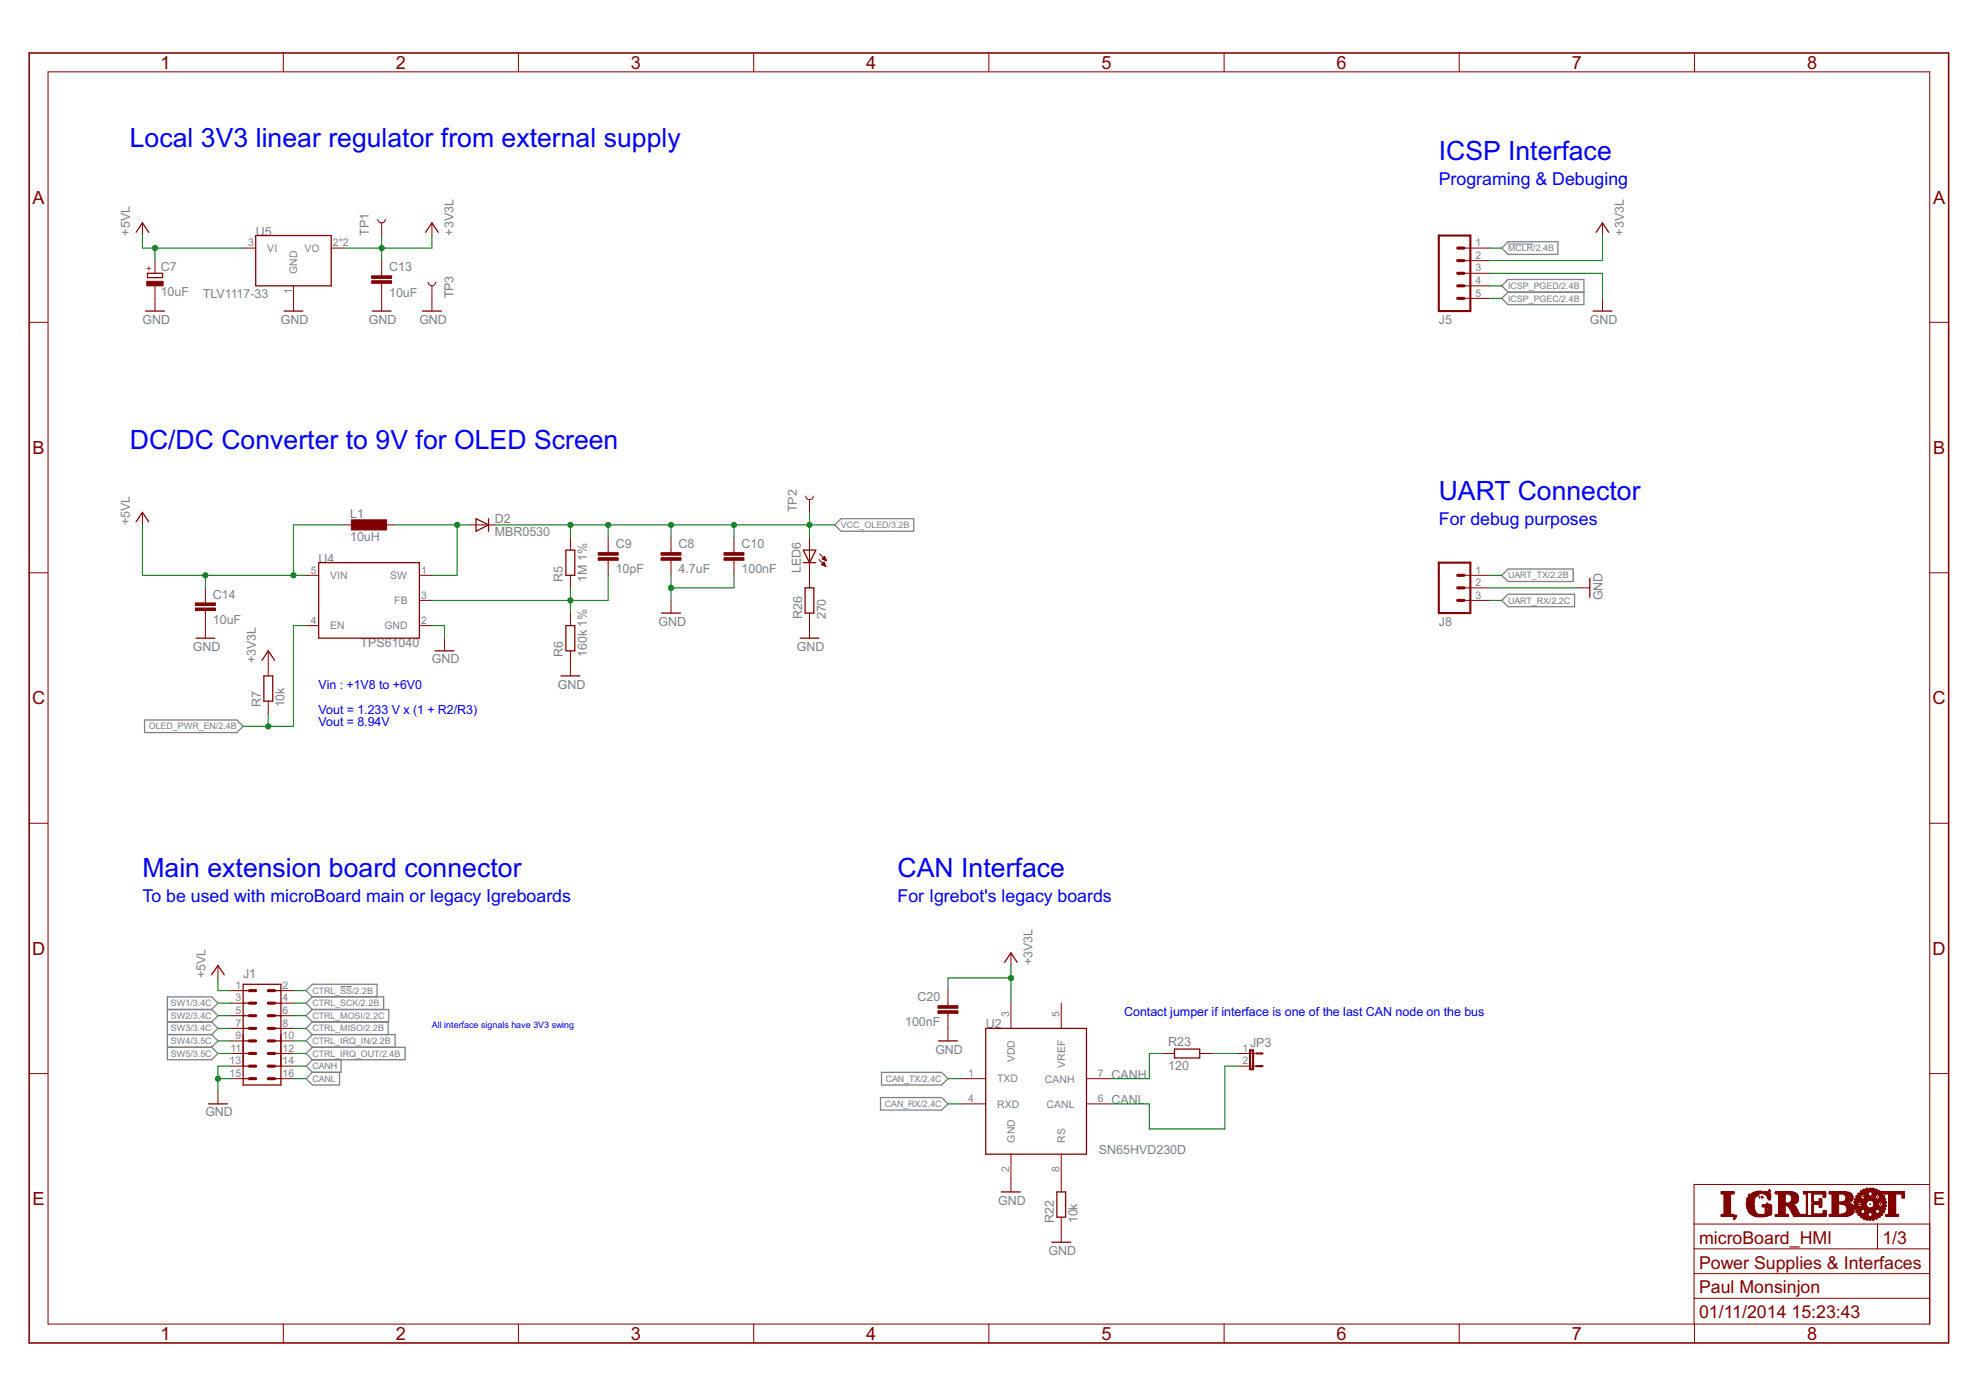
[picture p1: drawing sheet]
<svg xmlns="http://www.w3.org/2000/svg" width="297mm" height="210mm" viewBox="0 0 297 210" stroke-linecap="round" stroke-linejoin="round" font-family="sans-serif">
<defs><g id="words">
<g font-size="4.5" fill="#00f">
<text x="19.5" y="22.1">Local 3V3 linear regulator from external supply</text>
<text x="216.2" y="24">ICSP Interface</text>
<text x="19.5" y="67.5">DC/DC Converter to 9V for OLED Screen</text>
<text x="216.2" y="75.1">UART Connector</text>
<text x="21.4" y="131.8">Main extension board connector</text>
<text x="134.9" y="131.8">CAN Interface</text>
</g>
<g font-size="3" fill="#800000">
<text x="24.1" y="10.4">1</text>
<text x="59.5" y="10.4">2</text>
<text x="94.8" y="10.4">3</text>
<text x="130.1" y="10.4">4</text>
<text x="165.5" y="10.4">5</text>
<text x="200.8" y="10.4">6</text>
<text x="236.2" y="10.4">7</text>
<text x="271.5" y="10.4">8</text>
<text x="4.9" y="30.6">A</text>
<text x="290.4" y="30.6">A</text>
<text x="4.9" y="68.2">B</text>
<text x="290.4" y="68.2">B</text>
<text x="4.8" y="105.8">C</text>
<text x="290.4" y="105.8">C</text>
<text x="4.8" y="143.5">D</text>
<text x="290.4" y="143.5">D</text>
<text x="4.9" y="181.1">E</text>
<text x="290.4" y="181.1">E</text>
<text x="255.3" y="186.9">microBoard_HMI</text>
<text x="255.3" y="190.6">Power Supplies &amp; Interfaces</text>
<text x="282.8" y="186.9">1/3</text>
<text x="255.3" y="194.3">Paul Monsinjon</text>
<text x="24.1" y="201.3">1</text>
<text x="59.5" y="201.3">2</text>
<text x="94.8" y="201.3">3</text>
<text x="130.1" y="201.3">4</text>
<text x="165.5" y="201.3">5</text>
<text x="200.8" y="201.3">6</text>
<text x="236.2" y="201.3">7</text>
<text x="255.3" y="198.1">01/11/2014</text>
<text x="269.2" y="198.1">15:23:43</text>
<text x="271.5" y="201.3">8</text>
</g>
<g font-size="3" fill="#00f">
<text x="216.2" y="27.8">Programing &amp; Debuging</text>
<text x="216.2" y="78.9">For debug purposes</text>
<text x="21.4" y="135.6">To be used with microBoard main or legacy Igreboards</text>
<text x="134.9" y="135.6">For Igrebot's legacy boards</text>
</g>
<g font-size="2.1" fill="#808080">
<text x="19.5" y="35.4" transform="rotate(-90 19.5 35.4)">+5VL</text>
<text x="38.4" y="35.4">U5</text>
<text x="55.4" y="35.4" transform="rotate(-90 55.4 35.4)">TP1</text>
<text x="68.1" y="35.4" transform="rotate(-90 68.1 35.4)">+3V3L</text>
<text x="244" y="35.4" transform="rotate(-90 244 35.4)">+3V3L</text>
<text x="24.1" y="40.7">C7</text>
<text x="58.5" y="40.8">C13</text>
<text x="24.1" y="44.5">10uF</text>
<text x="30.5" y="44.8">TLV1117-33</text>
<text x="58.5" y="44.6">10uF</text>
<text x="68.1" y="44.8" transform="rotate(-90 68.1 44.8)">TP3</text>
<text x="21.4" y="48.6">GND</text>
<text x="42.2" y="48.6">GND</text>
<text x="55.4" y="48.6">GND</text>
<text x="63" y="48.6">GND</text>
<text x="216.2" y="48.6">J5</text>
<text x="238.9" y="48.6">GND</text>
<text x="52.6" y="77.8">L1</text>
<text x="119.7" y="77" transform="rotate(-90 119.7 77)">TP2</text>
<text x="19.5" y="78.9" transform="rotate(-90 19.5 78.9)">+5VL</text>
<text x="52.6" y="81.3">10uH</text>
<text x="74.4" y="80.6">MBR0530</text>
<text x="74.4" y="78.5">D2</text>
<text x="92.5" y="82.4">C9</text>
<text x="102" y="82.4">C8</text>
<text x="111.4" y="82.4">C10</text>
<text x="32" y="89.9">C14</text>
<text x="47.9" y="84.5">U4</text>
<text x="84.6" y="87.4" transform="rotate(-90 84.6 87.4)">R5</text>
<text x="88.2" y="87.4" transform="rotate(-90 88.2 87.4)">1M 1%</text>
<text x="92.5" y="86.2">10pF</text>
<text x="102" y="86.2">4.7uF</text>
<text x="111.4" y="86.2">100nF</text>
<text x="120.3" y="86.1" transform="rotate(-90 120.3 86.1)">LED6</text>
<text x="32" y="93.7">10uF</text>
<text x="98.9" y="94">GND</text>
<text x="120.5" y="93.1" transform="rotate(-90 120.5 93.1)">R26</text>
<text x="124.1" y="93.1" transform="rotate(-90 124.1 93.1)">270</text>
<text x="216.2" y="94">J8</text>
<text x="240.8" y="90.2" transform="rotate(-90 240.8 90.2)">GND</text>
<text x="29" y="97.8">GND</text>
<text x="38.4" y="99.7" transform="rotate(-90 38.4 99.7)">+3V3L</text>
<text x="54.2" y="97.2">TPS61040</text>
<text x="64.9" y="99.7">GND</text>
<text x="84.6" y="98.7" transform="rotate(-90 84.6 98.7)">R6</text>
<text x="88.2" y="98.7" transform="rotate(-90 88.2 98.7)">160k 1%</text>
<text x="119.7" y="97.8">GND</text>
<text x="39.2" y="106.3" transform="rotate(-90 39.2 106.3)">R7</text>
<text x="42.8" y="106.3" transform="rotate(-90 42.8 106.3)">10k</text>
<text x="83.8" y="103.5">GND</text>
<text x="30.9" y="146.9" transform="rotate(-90 30.9 146.9)">+5VL</text>
<text x="36.5" y="146.9">J1</text>
<text x="155.1" y="145.1" transform="rotate(-90 155.1 145.1)">+3V3L</text>
<text x="136" y="154.2">100nF</text>
<text x="137.9" y="150.4">C20</text>
<text x="148.1" y="154.5">U2</text>
<text x="140.5" y="158.3">GND</text>
<text x="175.5" y="160.7">120</text>
<text x="175.5" y="157.2">R23</text>
<text x="187.8" y="157.3">JP3</text>
<text x="30.9" y="167.7">GND</text>
<text x="167" y="162.1">CANH</text>
<text x="167" y="165.9">CANL</text>
<text x="165.1" y="173.4">SN65HVD230D</text>
<text x="150" y="181">GND</text>
<text x="158.3" y="183.8" transform="rotate(-90 158.3 183.8)">R22</text>
<text x="161.9" y="183.8" transform="rotate(-90 161.9 183.8)">10k</text>
<text x="157.6" y="188.5">GND</text>
</g>
<g font-size="2.1" fill="#00f">
<text x="47.9" y="103.5">Vin : +1V8 to +6V0</text>
<text x="47.9" y="107.2">Vout = 1.233 V x (1 + R2/R3)</text>
<text x="47.9" y="109.1">Vout = 8.94V</text>
<text x="168.9" y="152.6">Contact jumper if interface is one of the last CAN node on the bus</text>
</g>
<g font-size="1.8" fill="#808080">
<text x="37.3" y="37">3</text>
<text x="40.2" y="37.8">VI</text>
<text x="44.7" y="41.2" transform="rotate(-90 44.7 41.2)">GND</text>
<text x="45.7" y="37.9">VO</text>
<text x="50" y="37">2*2</text>
<text x="221.7" y="37">1</text>
<text x="221.7" y="38.9">2</text>
<text x="221.7" y="40.8">3</text>
<text x="43.8" y="44.1" transform="rotate(-90 43.8 44.1)">1</text>
<text x="221.7" y="42.7">4</text>
<text x="221.7" y="44.6">5</text>
<text x="46.7" y="86.2">5</text>
<text x="49.6" y="87">VIN</text>
<text x="58.6" y="87">SW</text>
<text x="63.3" y="86.2">1</text>
<text x="63.3" y="90">3</text>
<text x="221.7" y="86.2">1</text>
<text x="221.7" y="88.1">2</text>
<text x="221.7" y="90">3</text>
<text x="46.7" y="93.7">4</text>
<text x="49.6" y="94.6">EN</text>
<text x="57.8" y="94.6">GND</text>
<text x="59.2" y="90.8">FB</text>
<text x="63.3" y="93.7">2</text>
<text x="35.4" y="148.6">1</text>
<text x="42.5" y="148.6">2</text>
<text x="35.4" y="150.5">3</text>
<text x="35.4" y="152.4">5</text>
<text x="35.4" y="154.2">7</text>
<text x="42.5" y="150.5">4</text>
<text x="42.5" y="152.4">6</text>
<text x="42.5" y="154.2">8</text>
<text x="151.6" y="152.8" transform="rotate(-90 151.6 152.8)">3</text>
<text x="159.2" y="152.8" transform="rotate(-90 159.2 152.8)">5</text>
<text x="34.5" y="159.9">13</text>
<text x="34.5" y="161.8">15</text>
<text x="34.6" y="158">11</text>
<text x="35.4" y="156.1">9</text>
<text x="42.5" y="156.1">10</text>
<text x="42.5" y="158">12</text>
<text x="42.5" y="159.9">14</text>
<text x="42.5" y="161.8">16</text>
<text x="145.5" y="161.8">1</text>
<text x="152.5" y="159.6" transform="rotate(-90 152.5 159.6)">VDD</text>
<text x="160" y="160.5" transform="rotate(-90 160 160.5)">VREF</text>
<text x="165" y="161.8">7</text>
<text x="186.7" y="158">1</text>
<text x="186.7" y="159.9">2</text>
<text x="145.5" y="165.6">4</text>
<text x="149.8" y="162.6">TXD</text>
<text x="149.8" y="166.4">RXD</text>
<text x="157" y="162.6">CANH</text>
<text x="157.3" y="166.4">CANL</text>
<text x="165" y="165.6">6</text>
<text x="152.5" y="171.7" transform="rotate(-90 152.5 171.7)">GND</text>
<text x="160" y="171.7" transform="rotate(-90 160 171.7)">RS</text>
<text x="151.6" y="176" transform="rotate(-90 151.6 176)">2</text>
<text x="159.2" y="176" transform="rotate(-90 159.2 176)">8</text>
</g>
<text font-size="1.5" fill="#800000" x="22.9" y="40.8" transform="rotate(-90 22.9 40.8)">+</text>
<g font-size="1.5" fill="#808080">
<text x="226.6" y="37.7">MCLR/2.4B</text>
<text x="226.6" y="45.3">ICSP_PGEC/2.4B</text>
<text x="226.6" y="43.4">ICSP_PGED/2.4B</text>
<text x="126.4" y="79.3">VCC_OLED/3.2B</text>
<text x="226.6" y="86.9">UART_TX/2.2B</text>
<text x="226.6" y="90.7">UART_RX/2.2C</text>
<text x="22.4" y="109.6">OLED_PWR_EN/2.4B</text>
<text x="46.9" y="149.3">CTRL_SS/2.2B</text>
<text x="25.7" y="151.2">SW1/3.4C</text>
<text x="25.7" y="153.1">SW2/3.4C</text>
<text x="25.7" y="155">SW3/3.4C</text>
<text x="46.9" y="151.2">CTRL_SCK/2.2B</text>
<text x="46.9" y="153.1">CTRL_MOSI/2.2C</text>
<text x="46.9" y="155">CTRL_MISO/2.2B</text>
<text x="25.7" y="156.9">SW4/3.5C</text>
<text x="25.7" y="158.8">SW5/3.5C</text>
<text x="46.9" y="156.9">CTRL_IRQ_IN/2.2B</text>
<text x="46.9" y="158.8">CTRL_IRQ_OUT/2.4B</text>
<text x="46.9" y="160.7">CANH</text>
<text x="46.9" y="162.5">CANL</text>
<text x="132.9" y="166.3">CAN_RX/2.4C</text>
<text x="133.1" y="162.6">CAN_TX/2.4C</text>
</g>
<text font-size="1.5" fill="#00f" x="64.9" y="154.5">All interface signals have 3V3 swing</text>
</g></defs>
<g fill="none" stroke="#808080" stroke-width=".19">
<path d="M225.6 37.3l1-1h7.5v1.9h-7.5zM225.6 42.9l1-.9h11.4v3.8h-11.4l-1-1 1-.9zM226.6 43.9h11.4M125.4 78.9l1-1h10.9v1.9h-10.9zM225.6 86.4l1-.9h9.8v1.9h-9.8zM225.6 90.2l1-.9h10v1.9h-10zM21.7 108.2h13.9l.9 .9-.9 1h-13.9zM25.1 151.7h6.7M25.1 153.6h6.7M25.1 155.4h6.7M25.1 157.4h6.7M31.8 151.7l.9-1-.9-.9h-6.7v9.4h6.7l.9-.9-.9-.9"/>
<path d="M31.8 151.7l.9 .9-.9 1M31.8 153.6l.9 .9-.9 .9M31.8 155.4l.9 1-.9 1M46.9 149.8l-.9-1 .9-.9h9.8v1.9M46.9 149.8h10.7v1.9M46.9 149.8l-.9 .9 .9 1M46.9 151.7h11.5v1.9h-11.5M46.9 151.7l-.9 .9 .9 1M46.9 153.6l-.9 .9 .9 .9M46.9 155.4h12.5v2M46.9 155.4l-.9 1 .9 1M46.9 157.4h14v1.8h-14"/>
<path d="M46.9 157.4l-.9 .9 .9 .9M46.9 159.2l-.9 1 .9 .9M51.2 159.2v1.9h-4.3M58.3 153.6v1.8M46.9 161.1l-.9 1 .9 .9h4.1v-1.9M132.3 164.9h9.2l.9 1-.9 .9h-9.2zM132.4 161.1h9.1l.9 1-.9 .9h-9.1z"/>
</g>
<path d="M226.6 36.7h3.8M51.1 148.2h1.8" fill="none" stroke="#808080" stroke-width=".15"/>
<path d="M4.4 8h288.4v193.8h-288.4z" fill="none" stroke="#800000" stroke-width=".23"/>
<g fill="none" stroke="#800000" stroke-width=".15">
<path d="M7.2 10.8h282.7v188.1h-282.7zM42.6 8v2.8M77.9 8v2.8M113.2 8v2.8M148.6 8v2.8M183.9 8v2.8M219.2 8v2.8M254.6 8v2.8M21.4 33.5v1.9M23.3 39.2v1.9M36.5 37.3h1.9M49.8 37.3h1.9"/>
<path d="M56.8 32.9a.56 .56 0 0 0 .5 .6 .56 .56 0 0 0 .6-.6M57.3 33.5v1.9M57.3 39.2v2.2M64.9 33.5v1.9M220 37.3h3.8M220 39.2h3.8M240.8 33.5v1.9M4.4 48.4h2.8M23.3 42.9v3.8M44.1 42.9v3.8M57.3 42.6v4.1M64.3 42.4a.57 .57 0 0 0 .6 .6 .57 .57 0 0 0 .6-.6"/>
<path d="M64.9 42.9v3.8M220 41.1h3.8M220 42.9h3.8M220 44.8h3.8M240.8 44.8v1.9M289.9 48.4h2.9M21.4 77v1.9M51.7 78.9h1.9M57.3 78.9h1.9M70.6 78.9h3.8M121.1 74.5a.57 .57 0 0 0 .5 .6 .57 .57 0 0 0 .6-.6M121.6 75.1v1.9"/>
<path d="M4.4 86.1h2.8M30.9 88.3v2.3M30.9 91.7v4.2M40.3 97.8v3.8M46 86.4h1.9M46 94h1.9M63 86.4h1.9M63 94h1.9M63 90.2h1.9M66.8 95.9v1.9M85.7 80.8v1.9M85.7 86.4v1.9"/>
<path d="M85.7 92.1v1.9M85.7 97.8v3.8M91.4 80.8v2.2M91.4 84.2v2.2M100.8 80.8v2.2M100.8 84.2v2.2M100.8 90.2v1.9M110.3 80.8v2.2M110.3 84.2v2.2M121.6 80.8v7.5M121.6 92.1v3.8M123 84.1l1.1 1"/>
<path d="M123.1 83.2l1.1 1.1M123.5 84.8h.5M123.5 84.9h.5M123.5 84h.6M123.5 84.7h.4M123.6 83.9h.4M123.6 84.6h.3M123.7 84.1h.4M123.7 83.8h.3M123.7 84.9h.3M123.7 84.5h.1M123.8 83.7h.2"/>
<path d="M123.8 84.5l.3 .6M123.8 84.5l-.4 .3 .7 .3M123.8 84.5h.1M123.9 84.1h.2M123.9 83.6h.1M123.9 83.6l.3 .7M123.9 83.6l-.4 .4 .7 .3M123.9 85h.2M124.1 84.2h.1M124.1 85.1h.1M220 86.4h3.8M220 90.2h3.8"/>
<path d="M220 88.3h3.8M237 88.3h1.9M289.9 86.1h2.9M40.3 105.3v1.9M4.4 123.7h2.8M289.9 123.7h2.9M32.7 145.1v1.8M34.6 158.3h1.9M34.6 148.8h1.9M34.6 150.7h1.9M34.6 152.6h1.9M34.6 154.5h1.9"/>
<path d="M34.6 156.4h1.9M42.2 158.3h1.9M42.2 148.8h1.9M42.2 150.7h1.9M42.2 152.6h1.9M42.2 154.5h1.9M42.2 156.4h1.9M142.4 148.8v2.3M142.4 152.2v4.2M151.9 143.2v1.9M151.9 150.7v3.8M159.4 150.7v3.8"/>
<path d="M174.6 158.3h1.9M180.3 158.3h1.8M185.9 158.3h2.9M4.4 161.3h2.8M32.7 164v1.9M34.6 162.1h1.9M34.6 160.2h1.9M42.2 162.1h1.9M42.2 160.2h1.9M144.3 162.1h3.8M144.3 165.9h3.8M151.9 173.4v5.7"/>
<path d="M159.4 173.4v5.7M163.2 162.1h3.8M163.2 165.9h3.8M185.9 160.2h2.9M289.9 178h-35.4v20.9M289.9 161.3h2.9M42.6 198.9v2.9M77.9 198.9v2.9M113.2 198.9v2.9M148.6 198.9v2.9M159.4 182.9v3.7M183.9 198.9v2.9"/>
<path d="M219.2 198.9v2.9M254.5 183.9h35.4M254.5 195.1h35.4M254.5 191.4h35.4M254.5 187.6h35.4M254.6 198.9v2.9M282.1 183.9v3.7"/>
</g>
<g fill="#800000" stroke="#800000" stroke-width=".15">
<path d="M280.5 183.3l.1 .1z"/>
<path d="M280.9 183.3h.2v.1h-.2z"/>
<path d="M281.4 183.3h.1v.1h-.1z"/>
<path d="M280.3 183.2h.3v.1h-.3z"/>
<path d="M280.9 183.2h.3v.1h-.3z"/>
<path d="M281.4 183.2h.2v.1h-.2z"/>
<path d="M260.5 183.1h.2v.1h-.2z"/>
<path d="M280 183.1l.1 .1z"/>
<path d="M280.3 183.1h.4v.1h-.4z"/>
<path d="M280.8 183.1h.4v.1h-.4z"/>
<path d="M281.3 183.1h.3v.1h-.3z"/>
<path d="M281.9 183.1l.1 .1z"/>
<path d="M260.5 183h.3v.1h-.3z"/>
<path d="M279.9 183h.3v.1h-.3z"/>
<path d="M280.3 183h1.3v.1h-1.3z"/>
<path d="M281.8 183h.2v.1h-.2z"/>
<path d="M279.9 183h2.1v.1h-2.1z"/>
<path d="M260.5 182.9h.3v.1h-.3z"/>
<path d="M279.6 182.9l.1 .1z"/>
<path d="M279.9 182.9h2.1v.1h-2.1z"/>
<path d="M260.5 182.8h.3v.1h-.3z"/>
<path d="M279.5 182.8h.2v.1h-.2z"/>
<path d="M279.9 182.8h2.1v.1h-2.1z"/>
<path d="M282.2 182.8h.3v.1h-.3z"/>
<path d="M260.5 182.8h.4h-.4z"/>
<path d="M263.9 182.8h1.3h-1.3z"/>
<path d="M279.5 182.8h3h-3z"/>
<path d="M258.6 182.7h2.3v.1h-2.3z"/>
<path d="M263.6 182.7h1.9v.1h-1.9z"/>
<path d="M266.7 182.7h2v.1h-2z"/>
<path d="M269.5 182.7h1.3v.1h-1.3z"/>
<path d="M271 182.7h3.4v.1h-3.4z"/>
<path d="M274.8 182.7h2.9v.1h-2.9z"/>
<path d="M279.5 182.7h1.3v.1h-1.3z"/>
<path d="M281.2 182.7h1.3v.1h-1.3z"/>
<path d="M283.3 182.7h2v.1h-2z"/>
<path d="M258.6 182.6h2.3v.1h-2.3z"/>
<path d="M263.4 182.6h.8v.1h-.8z"/>
<path d="M264.3 182.6h1.4v.1h-1.4z"/>
<path d="M266.7 182.6h2v.1h-2z"/>
<path d="M269.5 182.6h1.3v.1h-1.3z"/>
<path d="M271 182.6h3.4v.1h-3.4z"/>
<path d="M274.8 182.6h3.1v.1h-3.1z"/>
<path d="M279.5 182.6h1.2v.1h-1.2z"/>
<path d="M281.2 182.6h1.2v.1h-1.2z"/>
<path d="M283.3 182.6h2v.1h-2z"/>
<path d="M258.6 182.5h1.9v.1h-1.9z"/>
<path d="M263.3 182.5h2.7v.1h-2.7z"/>
<path d="M266.7 182.5h2v.1h-2z"/>
<path d="M269.4 182.5h1.4v.1h-1.4z"/>
<path d="M271 182.5h.5v.1h-.5z"/>
<path d="M274.2 182.5h.2v.1h-.2z"/>
<path d="M274.8 182.5h3.3v.1h-3.3z"/>
<path d="M279.2 182.5h.2v.1h-.2z"/>
<path d="M279.5 182.5h1.2v.1h-1.2z"/>
<path d="M281.3 182.5h1.2v.1h-1.2z"/>
<path d="M282.6 182.5h.2v.1h-.2z"/>
<path d="M283.3 182.5h2v.1h-2z"/>
<path d="M258.6 182.5h1.9h-1.9z"/>
<path d="M263.1 182.5h1.4h-1.4z"/>
<path d="M264.6 182.5h1.5h-1.5z"/>
<path d="M266.7 182.5h2h-2z"/>
<path d="M269.4 182.5h1.4h-1.4z"/>
<path d="M271 182.5h.5h-.5z"/>
<path d="M272.3 182.5h1.8h-1.8z"/>
<path d="M274.2 182.5h.2h-.2z"/>
<path d="M274.8 182.5h3.4h-3.4z"/>
<path d="M279.1 182.5h1.5h-1.5z"/>
<path d="M281.3 182.5h1.6h-1.6z"/>
<path d="M283.3 182.5h2h-2z"/>
<path d="M259 182.4h1v.1h-1z"/>
<path d="M263.1 182.4h1v.1h-1z"/>
<path d="M265.1 182.4h1.1v.1h-1.1z"/>
<path d="M267.2 182.4h1v.1h-1z"/>
<path d="M269.3 182.4h1.1v.1h-1.1z"/>
<path d="M271.4 182.4h.2v.1h-.2z"/>
<path d="M272.2 182.4h2.2v.1h-2.2z"/>
<path d="M275.3 182.4h.9v.1h-.9z"/>
<path d="M276.6 182.4h1.7v.1h-1.7z"/>
<path d="M279.1 182.4h1.6v.1h-1.6z"/>
<path d="M281.3 182.4h1.6v.1h-1.6z"/>
<path d="M283.8 182.4h1v.1h-1z"/>
<path d="M259 182.3h1v.1h-1z"/>
<path d="M263 182.3h1v.1h-1z"/>
<path d="M265.2 182.3h1v.1h-1z"/>
<path d="M267.2 182.3h1v.1h-1z"/>
<path d="M269.3 182.3h1.1v.1h-1.1z"/>
<path d="M271.4 182.3h.2v.1h-.2z"/>
<path d="M272.2 182.3h.2v.1h-.2z"/>
<path d="M273.9 182.3h.5v.1h-.5z"/>
<path d="M275.3 182.3h.9v.1h-.9z"/>
<path d="M277.1 182.3h1.3v.1h-1.3z"/>
<path d="M279.2 182.3h1.5v.1h-1.5z"/>
<path d="M281.3 182.3h1.5v.1h-1.5z"/>
<path d="M283.8 182.3h1v.1h-1z"/>
<path d="M259 182.2h1v.1h-1z"/>
<path d="M262.9 182.2h1v.1h-1z"/>
<path d="M265.2 182.2h1v.1h-1z"/>
<path d="M267.2 182.2h1v.1h-1z"/>
<path d="M269.2 182.2h1.1v.1h-1.1z"/>
<path d="M271.4 182.2h.2v.1h-.2z"/>
<path d="M272.2 182.2h.2v.1h-.2z"/>
<path d="M273.9 182.2h.5v.1h-.5z"/>
<path d="M275.3 182.2h.9v.1h-.9z"/>
<path d="M277.2 182.2h1.3v.1h-1.3z"/>
<path d="M279.2 182.2h.5v.1h-.5z"/>
<path d="M280.1 182.2h.6v.1h-.6z"/>
<path d="M281.2 182.2h.7v.1h-.7z"/>
<path d="M282.3 182.2h.5v.1h-.5z"/>
<path d="M283.8 182.2h1v.1h-1z"/>
<path d="M259 182.2h1h-1z"/>
<path d="M262.8 182.2h1h-1z"/>
<path d="M265.2 182.2h1h-1z"/>
<path d="M267.2 182.2h1h-1z"/>
<path d="M269.2 182.2h1.1h-1.1z"/>
<path d="M271.4 182.2h.2h-.2z"/>
<path d="M272.2 182.2h.2h-.2z"/>
<path d="M273.9 182.2h.5h-.5z"/>
<path d="M275.3 182.2h.9h-.9z"/>
<path d="M277.3 182.2h1.2h-1.2z"/>
<path d="M278.9 182.2h.2h-.2z"/>
<path d="M279.1 182.2h.5h-.5z"/>
<path d="M280.2 182.2h.6h-.6z"/>
<path d="M281.2 182.2h.6h-.6z"/>
<path d="M282.3 182.2h.5h-.5z"/>
<path d="M282.9 182.2h.2h-.2z"/>
<path d="M283.8 182.2h1h-1z"/>
<path d="M259 182.1h1v.1h-1z"/>
<path d="M262.8 182.1h1v.1h-1z"/>
<path d="M265.2 182.1h.3v.1h-.3z"/>
<path d="M265.6 182.1h.6v.1h-.6z"/>
<path d="M267.2 182.1h1v.1h-1z"/>
<path d="M269.2 182.1h1v.1h-1z"/>
<path d="M271.4 182.1h.2v.1h-.2z"/>
<path d="M272.2 182.1h.2v.1h-.2z"/>
<path d="M273.9 182.1h.5v.1h-.5z"/>
<path d="M275.3 182.1h.9v.1h-.9z"/>
<path d="M277.4 182.1h1.2v.1h-1.2z"/>
<path d="M278.8 182.1h.8v.1h-.8z"/>
<path d="M280.2 182.1h1.5v.1h-1.5z"/>
<path d="M282.4 182.1h.7v.1h-.7z"/>
<path d="M283.8 182.1h1v.1h-1z"/>
<path d="M259 182h1v.1h-1z"/>
<path d="M262.7 182h1v.1h-1z"/>
<path d="M265.2 182h.3v.1h-.3z"/>
<path d="M265.6 182h.6v.1h-.6z"/>
<path d="M267.2 182h1v.1h-1z"/>
<path d="M269.2 182h1v.1h-1z"/>
<path d="M271.4 182h.2v.1h-.2z"/>
<path d="M272.2 182h.2v.1h-.2z"/>
<path d="M273.9 182h.5v.1h-.5z"/>
<path d="M275.3 182h.9v.1h-.9z"/>
<path d="M277.4 182h1.1v.1h-1.1z"/>
<path d="M278.8 182h.8v.1h-.8z"/>
<path d="M280.2 182h1.5v.1h-1.5z"/>
<path d="M282.4 182h.8v.1h-.8z"/>
<path d="M283.8 182h1v.1h-1z"/>
<path d="M259 181.9h1v.1h-1z"/>
<path d="M262.7 181.9h1v.1h-1z"/>
<path d="M265.2 181.9h.3v.1h-.3z"/>
<path d="M265.6 181.9h.6v.1h-.6z"/>
<path d="M267.2 181.9h1v.1h-1z"/>
<path d="M269.1 181.9h1.1v.1h-1.1z"/>
<path d="M271.4 181.9h.2v.1h-.2z"/>
<path d="M272.2 181.9h.2v.1h-.2z"/>
<path d="M273.9 181.9h.5v.1h-.5z"/>
<path d="M275.3 181.9h.9v.1h-.9z"/>
<path d="M277.4 181.9h1.1v.1h-1.1z"/>
<path d="M278.9 181.9h.7v.1h-.7z"/>
<path d="M280.2 181.9h1.5v.1h-1.5z"/>
<path d="M282.4 181.9h.7v.1h-.7z"/>
<path d="M283.8 181.9h1v.1h-1z"/>
<path d="M259 181.9h1h-1z"/>
<path d="M262.6 181.9h1.1h-1.1z"/>
<path d="M265.2 181.9h.3h-.3z"/>
<path d="M265.6 181.9h.6h-.6z"/>
<path d="M267.2 181.9h1h-1z"/>
<path d="M269.1 181.9h1.1h-1.1z"/>
<path d="M271.4 181.9h.2h-.2z"/>
<path d="M272.2 181.9h.2h-.2z"/>
<path d="M273.9 181.9h.5h-.5z"/>
<path d="M275.3 181.9h.9h-.9z"/>
<path d="M277.4 181.9h1.2h-1.2z"/>
<path d="M279 181.9h.6h-.6z"/>
<path d="M280.2 181.9h1.5h-1.5z"/>
<path d="M282.3 181.9h.7h-.7z"/>
<path d="M283.8 181.9h1h-1z"/>
<path d="M259 181.8h1v.1h-1z"/>
<path d="M262.6 181.8h1.1v.1h-1.1z"/>
<path d="M265.2 181.8h.3v.1h-.3z"/>
<path d="M265.7 181.8h.5v.1h-.5z"/>
<path d="M267.2 181.8h1v.1h-1z"/>
<path d="M269 181.8h1.1v.1h-1.1z"/>
<path d="M271.4 181.8h.2v.1h-.2z"/>
<path d="M272.2 181.8h.2v.1h-.2z"/>
<path d="M275.3 181.8h.9v.1h-.9z"/>
<path d="M277.5 181.8h1.1v.1h-1.1z"/>
<path d="M278.9 181.8h.8v.1h-.8z"/>
<path d="M280.2 181.8h1.6v.1h-1.6z"/>
<path d="M282.3 181.8h.7v.1h-.7z"/>
<path d="M283.8 181.8h1v.1h-1z"/>
<path d="M259 181.7h1v.1h-1z"/>
<path d="M262.6 181.7h1.1v.1h-1.1z"/>
<path d="M265.2 181.7h.3v.1h-.3z"/>
<path d="M265.7 181.7h.5v.1h-.5z"/>
<path d="M267.2 181.7h1v.1h-1z"/>
<path d="M269 181.7h1.1v.1h-1.1z"/>
<path d="M271.4 181.7h.2v.1h-.2z"/>
<path d="M272.2 181.7h.2v.1h-.2z"/>
<path d="M275.3 181.7h.9v.1h-.9z"/>
<path d="M277.5 181.7h1.1v.1h-1.1z"/>
<path d="M278.7 181.7h1v.1h-1z"/>
<path d="M280.1 181.7h1.8v.1h-1.8z"/>
<path d="M282.3 181.7h1v.1h-1z"/>
<path d="M283.8 181.7h1v.1h-1z"/>
<path d="M259 181.6h1v.1h-1z"/>
<path d="M262.5 181.6h1.1v.1h-1.1z"/>
<path d="M265.2 181.6h.2v.1h-.2z"/>
<path d="M265.7 181.6h.5v.1h-.5z"/>
<path d="M267.2 181.6h1v.1h-1z"/>
<path d="M268.9 181.6h1.1v.1h-1.1z"/>
<path d="M271.4 181.6h.2v.1h-.2z"/>
<path d="M272.2 181.6h.2v.1h-.2z"/>
<path d="M275.3 181.6h.9v.1h-.9z"/>
<path d="M277.5 181.6h5.8v.1h-5.8z"/>
<path d="M283.8 181.6h1v.1h-1z"/>
<path d="M259 181.5h1v.1h-1z"/>
<path d="M262.5 181.5h1.1v.1h-1.1z"/>
<path d="M265.2 181.5h.2v.1h-.2z"/>
<path d="M265.7 181.5h.5v.1h-.5z"/>
<path d="M267.2 181.5h1v.1h-1z"/>
<path d="M268.9 181.5h1v.1h-1z"/>
<path d="M271.4 181.5h.2v.1h-.2z"/>
<path d="M272.2 181.5h.2v.1h-.2z"/>
<path d="M275.3 181.5h.9v.1h-.9z"/>
<path d="M277.5 181.5h1.1v.1h-1.1z"/>
<path d="M278.7 181.5h4.5v.1h-4.5z"/>
<path d="M283.8 181.5h1v.1h-1z"/>
<path d="M259 181.4h1v.1h-1z"/>
<path d="M262.5 181.4h1.1v.1h-1.1z"/>
<path d="M265.2 181.4h1v.1h-1z"/>
<path d="M267.2 181.4h1v.1h-1z"/>
<path d="M268.8 181.4h1.1v.1h-1.1z"/>
<path d="M271.4 181.4h.2v.1h-.2z"/>
<path d="M272.2 181.4h.2v.1h-.2z"/>
<path d="M275.3 181.4h.9v.1h-.9z"/>
<path d="M277.4 181.4h1.1v.1h-1.1z"/>
<path d="M278.8 181.4h1.9v.1h-1.9z"/>
<path d="M281.2 181.4h2v.1h-2z"/>
<path d="M283.8 181.4h1v.1h-1z"/>
<path d="M259 181.3h1v.1h-1z"/>
<path d="M262.5 181.3h1.1v.1h-1.1z"/>
<path d="M265.2 181.3h1v.1h-1z"/>
<path d="M267.2 181.3h1v.1h-1z"/>
<path d="M268.8 181.3h1.1v.1h-1.1z"/>
<path d="M271.4 181.3h.2v.1h-.2z"/>
<path d="M272.2 181.3h.2v.1h-.2z"/>
<path d="M273.3 181.3h.4v.1h-.4z"/>
<path d="M275.3 181.3h.9v.1h-.9z"/>
<path d="M277.4 181.3h1.1v.1h-1.1z"/>
<path d="M278.8 181.3h1.8v.1h-1.8z"/>
<path d="M281.4 181.3h1.8v.1h-1.8z"/>
<path d="M283.8 181.3h1v.1h-1z"/>
<path d="M264.8 181.3h1.4v.1h-1.4z"/>
<path d="M268.7 181.3h1.1v.1h-1.1z"/>
<path d="M278.7 181.3h1.9v.1h-1.9z"/>
<path d="M281.5 181.3h1.8v.1h-1.8z"/>
<path d="M259 181.2h1v.1h-1z"/>
<path d="M262.5 181.2h1.1v.1h-1.1z"/>
<path d="M264.8 181.2h1.4v.1h-1.4z"/>
<path d="M267.2 181.2h1v.1h-1z"/>
<path d="M268.6 181.2h1.1v.1h-1.1z"/>
<path d="M271.4 181.2h.2v.1h-.2z"/>
<path d="M272.2 181.2h.2v.1h-.2z"/>
<path d="M273.3 181.2h.2v.1h-.2z"/>
<path d="M273.6 181.2h.1v.1h-.1z"/>
<path d="M275.3 181.2h.9v.1h-.9z"/>
<path d="M277.4 181.2h1.1v.1h-1.1z"/>
<path d="M278.5 181.2h.8v.1h-.8z"/>
<path d="M279.6 181.2h.9v.1h-.9z"/>
<path d="M281.5 181.2h.9v.1h-.9z"/>
<path d="M282.7 181.2h.8v.1h-.8z"/>
<path d="M283.8 181.2h1v.1h-1z"/>
<path d="M259 181.1h1v.1h-1z"/>
<path d="M262.4 181.1h1.2v.1h-1.2z"/>
<path d="M264.8 181.1h.7v.1h-.7z"/>
<path d="M265.6 181.1h.6v.1h-.6z"/>
<path d="M267.2 181.1h1v.1h-1z"/>
<path d="M268.5 181.1h1.2v.1h-1.2z"/>
<path d="M271.4 181.1h.2v.1h-.2z"/>
<path d="M272.2 181.1h.2v.1h-.2z"/>
<path d="M273.3 181.1h.2v.1h-.2z"/>
<path d="M273.6 181.1h.1v.1h-.1z"/>
<path d="M275.3 181.1h.9v.1h-.9z"/>
<path d="M277.3 181.1h1.2v.1h-1.2z"/>
<path d="M278.6 181.1h.6v.1h-.6z"/>
<path d="M279.7 181.1h.8v.1h-.8z"/>
<path d="M281.5 181.1h.8v.1h-.8z"/>
<path d="M282.8 181.1h.7v.1h-.7z"/>
<path d="M283.8 181.1h1v.1h-1z"/>
<path d="M259 181h1v.1h-1z"/>
<path d="M262.4 181h.2v.1h-.2z"/>
<path d="M262.7 181h.4v.1h-.4z"/>
<path d="M263.1 181h.5v.1h-.5z"/>
<path d="M264.8 181h1.4v.1h-1.4z"/>
<path d="M267.2 181h2.4v.1h-2.4z"/>
<path d="M271.4 181h.2v.1h-.2z"/>
<path d="M272.2 181h.2v.1h-.2z"/>
<path d="M273.3 181h.2v.1h-.2z"/>
<path d="M273.6 181h.1v.1h-.1z"/>
<path d="M275.3 181h.9v.1h-.9z"/>
<path d="M277.2 181h1.2v.1h-1.2z"/>
<path d="M278.6 181h.5v.1h-.5z"/>
<path d="M279.7 181h.7v.1h-.7z"/>
<path d="M281.5 181h.8v.1h-.8z"/>
<path d="M282.8 181h.6v.1h-.6z"/>
<path d="M283.8 181h1v.1h-1z"/>
<path d="M263.1 181h.4v.1h-.4z"/>
<path d="M264.8 181h1.3v.1h-1.3z"/>
<path d="M267.2 181h2.3v.1h-2.3z"/>
<path d="M277.1 181h1.2v.1h-1.2z"/>
<path d="M278.7 181h.4v.1h-.4z"/>
<path d="M281.6 181h.6v.1h-.6z"/>
<path d="M282.9 181h.4v.1h-.4z"/>
<path d="M259 180.9h1v.1h-1z"/>
<path d="M262.4 180.9h.2v.1h-.2z"/>
<path d="M262.7 180.9h.3v.1h-.3z"/>
<path d="M263.1 180.9h.4v.1h-.4z"/>
<path d="M265.4 180.9l.1 .1z"/>
<path d="M265.6 180.9l.1 .1z"/>
<path d="M267.2 180.9h2.3v.1h-2.3z"/>
<path d="M271.4 180.9h.2v.1h-.2z"/>
<path d="M272.2 180.9h1.3v.1h-1.3z"/>
<path d="M273.6 180.9h.1v.1h-.1z"/>
<path d="M275.3 180.9h.9v.1h-.9z"/>
<path d="M276.6 180.9h1.6v.1h-1.6z"/>
<path d="M278.8 180.9h.3v.1h-.3z"/>
<path d="M279.4 180.9h.1v.1h-.1z"/>
<path d="M279.7 180.9h.7v.1h-.7z"/>
<path d="M280.9 180.9l.1 .1z"/>
<path d="M281.5 180.9h.7v.1h-.7z"/>
<path d="M282.5 180.9l.1 .1z"/>
<path d="M282.9 180.9h.4v.1h-.4z"/>
<path d="M283.8 180.9h1v.1h-1z"/>
<path d="M259 180.8h1v.1h-1z"/>
<path d="M262.4 180.8h.2v.1h-.2z"/>
<path d="M262.7 180.8h.3v.1h-.3z"/>
<path d="M263.2 180.8h.3v.1h-.3z"/>
<path d="M265.5 180.8h.2v.1h-.2z"/>
<path d="M267.2 180.8h2.5v.1h-2.5z"/>
<path d="M271.4 180.8h.2v.1h-.2z"/>
<path d="M272.3 180.8h1.2v.1h-1.2z"/>
<path d="M273.6 180.8h.1v.1h-.1z"/>
<path d="M275.3 180.8h2.7v.1h-2.7z"/>
<path d="M278.8 180.8h.3v.1h-.3z"/>
<path d="M279.7 180.8h.7v.1h-.7z"/>
<path d="M281.6 180.8h.6v.1h-.6z"/>
<path d="M282.5 180.8l.1 .1z"/>
<path d="M282.9 180.8h.4v.1h-.4z"/>
<path d="M283.8 180.8h1v.1h-1z"/>
<path d="M259 180.7h1v.1h-1z"/>
<path d="M262.4 180.7h.2v.1h-.2z"/>
<path d="M262.7 180.7h.3v.1h-.3z"/>
<path d="M263.2 180.7h.3v.1h-.3z"/>
<path d="M265.4 180.7h.2v.1h-.2z"/>
<path d="M267.2 180.7h2.7v.1h-2.7z"/>
<path d="M271.4 180.7h.2v.1h-.2z"/>
<path d="M273.6 180.7h.1v.1h-.1z"/>
<path d="M275.3 180.7h2.6v.1h-2.6z"/>
<path d="M278.6 180.7h.5v.1h-.5z"/>
<path d="M279.7 180.7h.7v.1h-.7z"/>
<path d="M281.5 180.7h.8v.1h-.8z"/>
<path d="M282.8 180.7h.6v.1h-.6z"/>
<path d="M283.8 180.7h1v.1h-1z"/>
<path d="M263.2 180.7h.4v.1h-.4z"/>
<path d="M267.2 180.7h1v.1h-1z"/>
<path d="M268.9 180.7h1.1v.1h-1.1z"/>
<path d="M272.3 180.7h1.2v.1h-1.2z"/>
<path d="M275.3 180.7h2.4v.1h-2.4z"/>
<path d="M278.6 180.7h.6v.1h-.6z"/>
<path d="M282.8 180.7h.7v.1h-.7z"/>
<path d="M259 180.6h1v.1h-1z"/>
<path d="M262.5 180.6l.1 .1z"/>
<path d="M262.7 180.6h.3v.1h-.3z"/>
<path d="M263.1 180.6h.5v.1h-.5z"/>
<path d="M267.2 180.6h1v.1h-1z"/>
<path d="M268.9 180.6h1.1v.1h-1.1z"/>
<path d="M271.4 180.6h.2v.1h-.2z"/>
<path d="M272.2 180.6h1.3v.1h-1.3z"/>
<path d="M273.6 180.6h.1v.1h-.1z"/>
<path d="M275.3 180.6h2.6v.1h-2.6z"/>
<path d="M278.5 180.6h.8v.1h-.8z"/>
<path d="M279.6 180.6h.9v.1h-.9z"/>
<path d="M281.5 180.6h.8v.1h-.8z"/>
<path d="M282.7 180.6h.8v.1h-.8z"/>
<path d="M283.8 180.6h1v.1h-1z"/>
<path d="M259 180.5h1v.1h-1z"/>
<path d="M262.5 180.5h1.1v.1h-1.1z"/>
<path d="M267.2 180.5h1v.1h-1z"/>
<path d="M269 180.5h1.1v.1h-1.1z"/>
<path d="M271.4 180.5h.2v.1h-.2z"/>
<path d="M272.2 180.5h1.3v.1h-1.3z"/>
<path d="M273.6 180.5h.1v.1h-.1z"/>
<path d="M275.3 180.5h.9v.1h-.9z"/>
<path d="M276.8 180.5h1.3v.1h-1.3z"/>
<path d="M278.6 180.5h2v.1h-2z"/>
<path d="M281.5 180.5h1.9v.1h-1.9z"/>
<path d="M283.8 180.5h1v.1h-1z"/>
<path d="M259 180.4h1v.1h-1z"/>
<path d="M262.5 180.4h.6v.1h-.6z"/>
<path d="M263.1 180.4h.5v.1h-.5z"/>
<path d="M267.2 180.4h1v.1h-1z"/>
<path d="M269.1 180.4h1.1v.1h-1.1z"/>
<path d="M271.4 180.4h.2v.1h-.2z"/>
<path d="M272.2 180.4h.2v.1h-.2z"/>
<path d="M273.3 180.4h.2v.1h-.2z"/>
<path d="M273.6 180.4h.1v.1h-.1z"/>
<path d="M275.3 180.4h.9v.1h-.9z"/>
<path d="M277.1 180.4h1.1v.1h-1.1z"/>
<path d="M278.8 180.4h1.8v.1h-1.8z"/>
<path d="M281.4 180.4h1.8v.1h-1.8z"/>
<path d="M283.8 180.4h1v.1h-1z"/>
<path d="M262.5 180.4l.1 .1z"/>
<path d="M262.7 180.4h.4v.1h-.4z"/>
<path d="M269.2 180.4h1v.1h-1z"/>
<path d="M277.2 180.4h1.1v.1h-1.1z"/>
<path d="M278.8 180.4h1.9v.1h-1.9z"/>
<path d="M281.3 180.4h1.9v.1h-1.9z"/>
<path d="M259 180.3h1v.1h-1z"/>
<path d="M262.5 180.3h.6v.1h-.6z"/>
<path d="M263.1 180.3h.5v.1h-.5z"/>
<path d="M267.2 180.3h1v.1h-1z"/>
<path d="M269.2 180.3h1v.1h-1z"/>
<path d="M271.4 180.3h.2v.1h-.2z"/>
<path d="M272.2 180.3h.2v.1h-.2z"/>
<path d="M273.3 180.3h.2v.1h-.2z"/>
<path d="M273.6 180.3h.1v.1h-.1z"/>
<path d="M275.3 180.3h.9v.1h-.9z"/>
<path d="M277.3 180.3h1v.1h-1z"/>
<path d="M278.7 180.3h2.3v.1h-2.3z"/>
<path d="M281.1 180.3h2.1v.1h-2.1z"/>
<path d="M283.8 180.3h1v.1h-1z"/>
<path d="M259 180.2h1v.1h-1z"/>
<path d="M262.5 180.2h1.1v.1h-1.1z"/>
<path d="M265.7 180.2h.3v.1h-.3z"/>
<path d="M267.2 180.2h1v.1h-1z"/>
<path d="M269.2 180.2h1v.1h-1z"/>
<path d="M271.4 180.2h.2v.1h-.2z"/>
<path d="M272.2 180.2h.2v.1h-.2z"/>
<path d="M273.3 180.2h.2v.1h-.2z"/>
<path d="M273.6 180.2h.1v.1h-.1z"/>
<path d="M275.3 180.2h.9v.1h-.9z"/>
<path d="M277.3 180.2h1v.1h-1z"/>
<path d="M278.6 180.2h4.7v.1h-4.7z"/>
<path d="M283.8 180.2h1v.1h-1z"/>
<path d="M259 180.1h1v.1h-1z"/>
<path d="M262.5 180.1h1.1v.1h-1.1z"/>
<path d="M265.7 180.1h.3v.1h-.3z"/>
<path d="M267.2 180.1h1v.1h-1z"/>
<path d="M269.2 180.1h1v.1h-1z"/>
<path d="M271.4 180.1h.2v.1h-.2z"/>
<path d="M272.2 180.1h.2v.1h-.2z"/>
<path d="M273.3 180.1h.4v.1h-.4z"/>
<path d="M275.3 180.1h.9v.1h-.9z"/>
<path d="M277.3 180.1h1.1v.1h-1.1z"/>
<path d="M278.6 180.1h4.7v.1h-4.7z"/>
<path d="M283.8 180.1h1v.1h-1z"/>
<path d="M262.5 180.1h1.2v.1h-1.2z"/>
<path d="M278.7 180.1h1v.1h-1z"/>
<path d="M280.1 180.1h1.8v.1h-1.8z"/>
<path d="M282.3 180.1h1v.1h-1z"/>
<path d="M259 180h1v.1h-1z"/>
<path d="M262.5 180h1.2v.1h-1.2z"/>
<path d="M265.6 180h.4v.1h-.4z"/>
<path d="M267.2 180h1v.1h-1z"/>
<path d="M269.2 180h1v.1h-1z"/>
<path d="M271.4 180h.2v.1h-.2z"/>
<path d="M272.2 180h.2v.1h-.2z"/>
<path d="M275.3 180h.9v.1h-.9z"/>
<path d="M277.3 180h1.1v.1h-1.1z"/>
<path d="M278.9 180h.8v.1h-.8z"/>
<path d="M280.1 180h1.7v.1h-1.7z"/>
<path d="M282.3 180h.7v.1h-.7z"/>
<path d="M283.8 180h1v.1h-1z"/>
<path d="M259 179.9h1v.1h-1z"/>
<path d="M262.6 179.9h1.1v.1h-1.1z"/>
<path d="M264.3 179.9l.1 .1z"/>
<path d="M264.7 179.9h.2v.1h-.2z"/>
<path d="M265.6 179.9h.4v.1h-.4z"/>
<path d="M267.2 179.9h1v.1h-1z"/>
<path d="M269.2 179.9h1v.1h-1z"/>
<path d="M271.4 179.9h.2v.1h-.2z"/>
<path d="M272.2 179.9h.2v.1h-.2z"/>
<path d="M275.3 179.9h.9v.1h-.9z"/>
<path d="M277.3 179.9h1.1v.1h-1.1z"/>
<path d="M279 179.9h.6v.1h-.6z"/>
<path d="M280.2 179.9h1.5v.1h-1.5z"/>
<path d="M282.3 179.9h.7v.1h-.7z"/>
<path d="M283.8 179.9h1v.1h-1z"/>
<path d="M285.8 179.9h.4v.1h-.4z"/>
<path d="M259 179.9h1h-1z"/>
<path d="M262.7 179.9h1h-1z"/>
<path d="M264.6 179.9h.3h-.3z"/>
<path d="M265.6 179.9h.2h-.2z"/>
<path d="M265.9 179.9h.1h-.1z"/>
<path d="M267.2 179.9h1h-1z"/>
<path d="M269.2 179.9h1h-1z"/>
<path d="M271.4 179.9h.2h-.2z"/>
<path d="M272.2 179.9h.2h-.2z"/>
<path d="M273.9 179.9h.4h-.4z"/>
<path d="M275.3 179.9h.9h-.9z"/>
<path d="M277.3 179.9h1.1h-1.1z"/>
<path d="M278.9 179.9h.7h-.7z"/>
<path d="M280.2 179.9h1.5h-1.5z"/>
<path d="M282.4 179.9h.7h-.7z"/>
<path d="M283.8 179.9h1h-1z"/>
<path d="M285.8 179.9h.4h-.4z"/>
<path d="M259 179.8h1v.1h-1z"/>
<path d="M262.7 179.8h1v.1h-1z"/>
<path d="M263.8 179.8l.1 .1z"/>
<path d="M264.3 179.8l.1 .1z"/>
<path d="M264.6 179.8h.2v.1h-.2z"/>
<path d="M265.5 179.8h.3v.1h-.3z"/>
<path d="M266 179.8v.1z"/>
<path d="M267.2 179.8h1v.1h-1z"/>
<path d="M269.2 179.8h1v.1h-1z"/>
<path d="M271.4 179.8h.2v.1h-.2z"/>
<path d="M272.2 179.8h.2v.1h-.2z"/>
<path d="M273.9 179.8h.4v.1h-.4z"/>
<path d="M275.3 179.8h.9v.1h-.9z"/>
<path d="M277.3 179.8h1.1v.1h-1.1z"/>
<path d="M278.8 179.8h.8v.1h-.8z"/>
<path d="M279.9 179.8l.1 .1z"/>
<path d="M280.2 179.8h1.5v.1h-1.5z"/>
<path d="M282 179.8l.1 .1z"/>
<path d="M282.4 179.8h.8v.1h-.8z"/>
<path d="M283.8 179.8h1v.1h-1z"/>
<path d="M285.8 179.8h.4v.1h-.4z"/>
<path d="M259 179.7h1v.1h-1z"/>
<path d="M262.8 179.7h1v.1h-1z"/>
<path d="M264.7 179.7l.1 .1z"/>
<path d="M265.5 179.7h.3v.1h-.3z"/>
<path d="M266 179.7v.1z"/>
<path d="M267.2 179.7h1v.1h-1z"/>
<path d="M269.2 179.7h1v.1h-1z"/>
<path d="M271.4 179.7h.2v.1h-.2z"/>
<path d="M272.2 179.7h.2v.1h-.2z"/>
<path d="M273.9 179.7h.2v.1h-.2z"/>
<path d="M274.2 179.7h.1v.1h-.1z"/>
<path d="M275.3 179.7h.9v.1h-.9z"/>
<path d="M277.3 179.7h1.1v.1h-1.1z"/>
<path d="M278.8 179.7h.8v.1h-.8z"/>
<path d="M280.2 179.7h1.5v.1h-1.5z"/>
<path d="M282.4 179.7h.8v.1h-.8z"/>
<path d="M283.8 179.7h1v.1h-1z"/>
<path d="M285.8 179.7h.4v.1h-.4z"/>
<path d="M259 179.6h1v.1h-1z"/>
<path d="M262.8 179.6h1v.1h-1z"/>
<path d="M264 179.6h.2v.1h-.2z"/>
<path d="M265.4 179.6h.4v.1h-.4z"/>
<path d="M266 179.6v.1z"/>
<path d="M267.2 179.6h1v.1h-1z"/>
<path d="M269.1 179.6h1.1v.1h-1.1z"/>
<path d="M271.4 179.6h.2v.1h-.2z"/>
<path d="M272.2 179.6h.2v.1h-.2z"/>
<path d="M273.9 179.6h.2v.1h-.2z"/>
<path d="M274.2 179.6h.1v.1h-.1z"/>
<path d="M275.3 179.6h.9v.1h-.9z"/>
<path d="M277.3 179.6h1v.1h-1z"/>
<path d="M278.9 179.6h.7v.1h-.7z"/>
<path d="M280.2 179.6h.7v.1h-.7z"/>
<path d="M281.2 179.6h.6v.1h-.6z"/>
<path d="M282.3 179.6h.8v.1h-.8z"/>
<path d="M283.8 179.6h1v.1h-1z"/>
<path d="M285.8 179.6h.4v.1h-.4z"/>
<path d="M259 179.6h1h-1z"/>
<path d="M262.7 179.6h.4h-.4z"/>
<path d="M263.5 179.6h.4h-.4z"/>
<path d="M263.9 179.6h.3h-.3z"/>
<path d="M265.4 179.6h.4h-.4z"/>
<path d="M267.2 179.6h1h-1z"/>
<path d="M269 179.6h1.1h-1.1z"/>
<path d="M271.4 179.6h.2h-.2z"/>
<path d="M272.2 179.6h.2h-.2z"/>
<path d="M273.9 179.6h.2h-.2z"/>
<path d="M274.2 179.6h.1h-.1z"/>
<path d="M275.3 179.6h.9h-.9z"/>
<path d="M277.2 179.6h1.1h-1.1z"/>
<path d="M279.2 179.6h.5h-.5z"/>
<path d="M280.1 179.6h.6h-.6z"/>
<path d="M281.2 179.6h.7h-.7z"/>
<path d="M282.3 179.6h.5h-.5z"/>
<path d="M283.8 179.6h1h-1z"/>
<path d="M285.8 179.6h.4h-.4z"/>
<path d="M259 179.5h1v.1h-1z"/>
<path d="M262.7 179.5h.1v.1h-.1z"/>
<path d="M263.6 179.5h.2v.1h-.2z"/>
<path d="M263.9 179.5l.1 .1z"/>
<path d="M264.1 179.5h.2v.1h-.2z"/>
<path d="M265.3 179.5h.5v.1h-.5z"/>
<path d="M266 179.5v.1z"/>
<path d="M267.2 179.5h1v.1h-1z"/>
<path d="M268.9 179.5h1.1v.1h-1.1z"/>
<path d="M271.4 179.5h.2v.1h-.2z"/>
<path d="M272.2 179.5h.2v.1h-.2z"/>
<path d="M273.9 179.5h.2v.1h-.2z"/>
<path d="M274.2 179.5h.1v.1h-.1z"/>
<path d="M275.3 179.5h.9v.1h-.9z"/>
<path d="M277.1 179.5h1.1v.1h-1.1z"/>
<path d="M279.2 179.5h.6v.1h-.6z"/>
<path d="M280 179.5h.7v.1h-.7z"/>
<path d="M281.3 179.5h.7v.1h-.7z"/>
<path d="M282.2 179.5h.6v.1h-.6z"/>
<path d="M283.8 179.5h1v.1h-1z"/>
<path d="M285.8 179.5h.4v.1h-.4z"/>
<path d="M259 179.4h1v.1h-1z"/>
<path d="M262.8 179.4h.1v.1h-.1z"/>
<path d="M263.1 179.4h.2v.1h-.2z"/>
<path d="M263.5 179.4h.7v.1h-.7z"/>
<path d="M265.2 179.4h.5v.1h-.5z"/>
<path d="M266 179.4v.1z"/>
<path d="M267.2 179.4h1v.1h-1z"/>
<path d="M268.8 179.4h1.3v.1h-1.3z"/>
<path d="M271.4 179.4h.2v.1h-.2z"/>
<path d="M272.2 179.4h.2v.1h-.2z"/>
<path d="M273.9 179.4h.2v.1h-.2z"/>
<path d="M274.2 179.4h.1v.1h-.1z"/>
<path d="M275.3 179.4h.9v.1h-.9z"/>
<path d="M277 179.4h1.3v.1h-1.3z"/>
<path d="M279.1 179.4h1.6v.1h-1.6z"/>
<path d="M281.3 179.4h1.6v.1h-1.6z"/>
<path d="M283.8 179.4h1v.1h-1z"/>
<path d="M285.8 179.4h.4v.1h-.4z"/>
<path d="M258.6 179.3h1.9v.1h-1.9z"/>
<path d="M263.1 179.3h1.2v.1h-1.2z"/>
<path d="M264.9 179.3h1.1v.1h-1.1z"/>
<path d="M266.8 179.3h3.2v.1h-3.2z"/>
<path d="M271 179.3h.5v.1h-.5z"/>
<path d="M272.2 179.3h1.9v.1h-1.9z"/>
<path d="M274.2 179.3h.1v.1h-.1z"/>
<path d="M274.8 179.3h3.4v.1h-3.4z"/>
<path d="M279.1 179.3h1.5v.1h-1.5z"/>
<path d="M281.3 179.3h4.8v.1h-4.8z"/>
<path d="M258.6 179.3h1.9h-1.9z"/>
<path d="M263.2 179.3h2.7h-2.7z"/>
<path d="M266.7 179.3h3.1h-3.1z"/>
<path d="M271 179.3h.5h-.5z"/>
<path d="M272.3 179.3h1.7h-1.7z"/>
<path d="M274.2 179.3h.1h-.1z"/>
<path d="M274.8 179.3h3.2h-3.2z"/>
<path d="M279.1 179.3h1.6h-1.6z"/>
<path d="M281.3 179.3h4.8h-4.8z"/>
<path d="M258.6 179.2h1.9v.1h-1.9z"/>
<path d="M263.4 179.2h2.5v.1h-2.5z"/>
<path d="M266.7 179.2h3.1v.1h-3.1z"/>
<path d="M271 179.2h.1v.1h-.1z"/>
<path d="M274.2 179.2h.1v.1h-.1z"/>
<path d="M274.8 179.2h3.2v.1h-3.2z"/>
<path d="M279.5 179.2h1.2v.1h-1.2z"/>
<path d="M281.3 179.2h4.8v.1h-4.8z"/>
<path d="M258.6 179.1h1.9v.1h-1.9z"/>
<path d="M263.5 179.1h.8v.1h-.8z"/>
<path d="M265.1 179.1h.5v.1h-.5z"/>
<path d="M266.7 179.1h2.9v.1h-2.9z"/>
<path d="M271 179.1h3.3v.1h-3.3z"/>
<path d="M274.8 179.1h3v.1h-3z"/>
<path d="M279.5 179.1h1.3v.1h-1.3z"/>
<path d="M281.2 179.1h4.9v.1h-4.9z"/>
<path d="M258.6 179h1.9v.1h-1.9z"/>
<path d="M263.7 179h.7v.1h-.7z"/>
<path d="M264.5 179l.1 .1z"/>
<path d="M265 179l.1 .1z"/>
<path d="M265.1 179h.4v.1h-.4z"/>
<path d="M266.8 179h2.5v.1h-2.5z"/>
<path d="M271 179h3.3v.1h-3.3z"/>
<path d="M274.8 179h2.6v.1h-2.6z"/>
<path d="M279.5 179h1.4v.1h-1.4z"/>
<path d="M281.1 179h5.1v.1h-5.1z"/>
<path d="M264.1 179h.7h-.7z"/>
<path d="M265.7 179h.3h-.3z"/>
<path d="M279.5 179h.3h-.3z"/>
<path d="M279.9 179h2.2h-2.2z"/>
<path d="M282.2 179h.3h-.3z"/>
<path d="M265.7 178.9h.3v.1h-.3z"/>
<path d="M279.6 178.9l.1 .1z"/>
<path d="M279.9 178.9h2.1v.1h-2.1z"/>
<path d="M282.3 178.9h.1v.1h-.1z"/>
<path d="M265.7 178.8h.3v.1h-.3z"/>
<path d="M279.9 178.8h2.1v.1h-2.1z"/>
<path d="M265.8 178.7l.1 .1z"/>
<path d="M279.9 178.7h.3v.1h-.3z"/>
<path d="M280.3 178.7h1.3v.1h-1.3z"/>
<path d="M281.7 178.7h.3v.1h-.3z"/>
<path d="M280 178.7h.1v.1h-.1z"/>
<path d="M280.3 178.7h.4v.1h-.4z"/>
<path d="M280.8 178.7h.4v.1h-.4z"/>
<path d="M281.3 178.7h.3v.1h-.3z"/>
<path d="M281.8 178.7h.2v.1h-.2z"/>
<path d="M280.3 178.6h.3v.1h-.3z"/>
<path d="M280.9 178.6h.3v.1h-.3z"/>
<path d="M281.3 178.6h.3v.1h-.3z"/>
<path d="M280.4 178.5h.2v.1h-.2z"/>
<path d="M280.9 178.5h.3v.1h-.3z"/>
<path d="M281.4 178.5h.1v.1h-.1z"/>
<path d="M52.8 78.1h5.3v1.5h-5.3z"/>
<path d="M22.1 42.3h2.4v.6h-2.4z"/>
<path d="M99.3 83.8h3v.4h-3z"/>
<path d="M99.3 83h3v.4h-3z"/>
<path d="M89.9 83.8h3v.4h-3z"/>
<path d="M89.9 83h3v.4h-3z"/>
<path d="M108.8 83.8h3v.4h-3z"/>
<path d="M108.8 83h3v.4h-3z"/>
<path d="M55.8 42.2h3v.4h-3z"/>
<path d="M55.8 41.4h3v.4h-3z"/>
<path d="M140.9 151.9h3v.4h-3z"/>
<path d="M140.9 151.1h3v.4h-3z"/>
<path d="M29.4 91.4h3v.3h-3z"/>
<path d="M29.4 90.6h3v.4h-3z"/>
</g>
<g fill="none" stroke="#800000" stroke-width=".19">
<path d="M20.4 34.9l1-1.4 1 1.4M38.4 35.4h11.4v7.5h-11.4zM63.9 34.9l1-1.4 .9 1.4M239.8 34.9l1-1.4 .9 1.4M21.9 46.7h2.8M22.2 41.1h2.2v.6h-2.2zM42.7 46.7h2.8M55.9 46.7h2.9M63.5 46.7h2.8M239.4 46.7h2.8M20.4 78.4l1-1.4 1 1.4M71.5 77.9l1.9 1-1.9 .9z"/>
<path d="M73.4 77.9v1.9M29.4 95.9h2.9M39.4 99.2l.9-1.4 1 1.4M47.9 84.5h15.1v11.4h-15.1zM65.4 97.8h2.8M85 94h1.4v3.8h-1.4zM85 82.7h1.4v3.7h-1.4zM99.4 92.1h2.8M120.2 95.9h2.8M120.7 84.5h1.9M120.7 82.7h1.9l-1 1.8zM121 88.3h1.3v3.8h-1.3z"/>
<path d="M238.9 86.9v2.8M39.6 101.6h1.4v3.7h-1.4zM84.3 101.6h2.8M31.8 146.5l.9-1.4 1 1.4M36.5 154.5h1M36.5 156.4h1M36.5 147.9h5.7v15.1h-5.7zM36.5 148.8h1M36.5 150.7h1M36.5 152.6h1M36.5 158.3h1M41.3 154.5h.9"/>
<path d="M41.3 156.4h.9M41.3 148.8h.9M41.3 150.7h.9M41.3 152.6h.9M41.3 158.3h.9M141 156.4h2.8M148.1 154.5h15.1v18.9h-15.1zM150.9 144.6l1-1.4 .9 1.4M176.5 157.6h3.8v1.4h-3.8zM31.3 165.9h2.9M36.5 160.2h1M36.5 162.1h1"/>
<path d="M41.3 160.2h.9M41.3 162.1h.9M150.5 179.1h2.8M158.8 179.1h1.3v3.8h-1.3zM158 186.6h2.9"/>
</g>
<path d="M216.2 35.4h4.7v11.3h-4.7zM216.2 84.5h4.7v7.6h-4.7zM187.8 157.8h.5v2.9h-.5zM188.8 158.3h.9M188.8 160.2h.9" fill="none" stroke="#800000" stroke-width=".32"/>
<g fill="none" stroke="#800000" stroke-width=".47">
<path d="M219 39.2h1M219 37.3h1M219 41.1h1M219 44.8h1M219 42.9h1M219 90.2h1M219 88.3h1M219 86.4h1M37.5 148.8h.9M37.5 150.7h.9M37.5 152.6h.9M37.5 154.5h.9"/>
<path d="M37.5 156.4h.9M37.5 158.3h.9M40.3 148.8h1M40.3 150.7h1M40.3 152.6h1M40.3 154.5h1M40.3 156.4h1M40.3 158.3h1M37.5 160.2h.9M37.5 162.1h.9M40.3 160.2h1M40.3 162.1h1"/>
</g>
<g fill="none" stroke="#008000" stroke-width=".15">
<path d="M21.4 35.4v1.9h15.1M23.3 37.3v1.9M57.3 35.4v3.8M64.9 35.4v1.9h-13.2M223.8 37.3h1.8M240.8 35.4v3.8h-17M223.8 41.1h17v3.7M223.8 44.8h1.8M223.8 42.9h1.8M21.4 78.9v7.5h24.6M51.7 78.9h-7.6v7.5M59.2 78.9h11.4"/>
<path d="M68.7 78.9v7.5h-3.8M74.4 78.9h51M85.7 78.9v1.9M91.4 78.9v1.9M100.8 78.9v1.9M110.3 78.9v1.9M121.6 77v3.8M30.9 86.4v1.9M46 94h-1.9v15.1h-7.6M64.9 94h1.9v1.9M85.7 88.3v3.8M91.4 86.4v3.8h-26.5"/>
<path d="M100.8 86.4v3.8M110.3 86.4v1.9h-9.5M223.8 88.3h13.2M223.8 86.4h1.8M223.8 90.2h1.8M40.3 107.2v1.9M32.7 146.9v1.9h1.9M32.7 150.7h1.9M32.7 152.6h1.9M32.7 154.5h1.9M32.7 156.4h1.9M32.7 158.3h1.9"/>
<path d="M44.1 148.8h1.9M44.1 150.7h1.9M44.1 152.6h1.9M44.1 154.5h1.9M44.1 156.4h1.9M44.1 158.3h1.9M151.9 145.1v5.6M151.9 146.9h-9.5v1.9M174.6 158.3h-1.9v3.8h-5.7M182.1 158.3h3.8M32.7 162.1h1.9M34.6 160.2h-1.9v3.8"/>
<path d="M44.1 162.1h1.9M44.1 160.2h1.9M142.4 162.1h1.9M142.4 165.9h1.9M185.9 160.2h-1.9v9.4h-11.3v-3.7h-5.7"/>
</g>
<g fill="#008000" stroke="#008000" stroke-width=".15">
<circle cx="100.8" cy="88.3" r=".38"/>
<circle cx="32.7" cy="162.1" r=".38"/>
<circle cx="57.3" cy="37.3" r=".38"/>
<circle cx="151.9" cy="146.9" r=".38"/>
<circle cx="68.7" cy="78.9" r=".38"/>
<circle cx="85.7" cy="78.9" r=".38"/>
<circle cx="91.4" cy="78.9" r=".38"/>
<circle cx="100.8" cy="78.9" r=".38"/>
<circle cx="110.3" cy="78.9" r=".38"/>
<circle cx="121.6" cy="78.9" r=".38"/>
<circle cx="85.7" cy="90.2" r=".38"/>
<circle cx="40.3" cy="109.1" r=".38"/>
<circle cx="44.1" cy="86.4" r=".38"/>
<circle cx="30.9" cy="86.4" r=".38"/>
<circle cx="23.3" cy="37.3" r=".38"/>
</g>
<use href="#words"/>
</svg>
